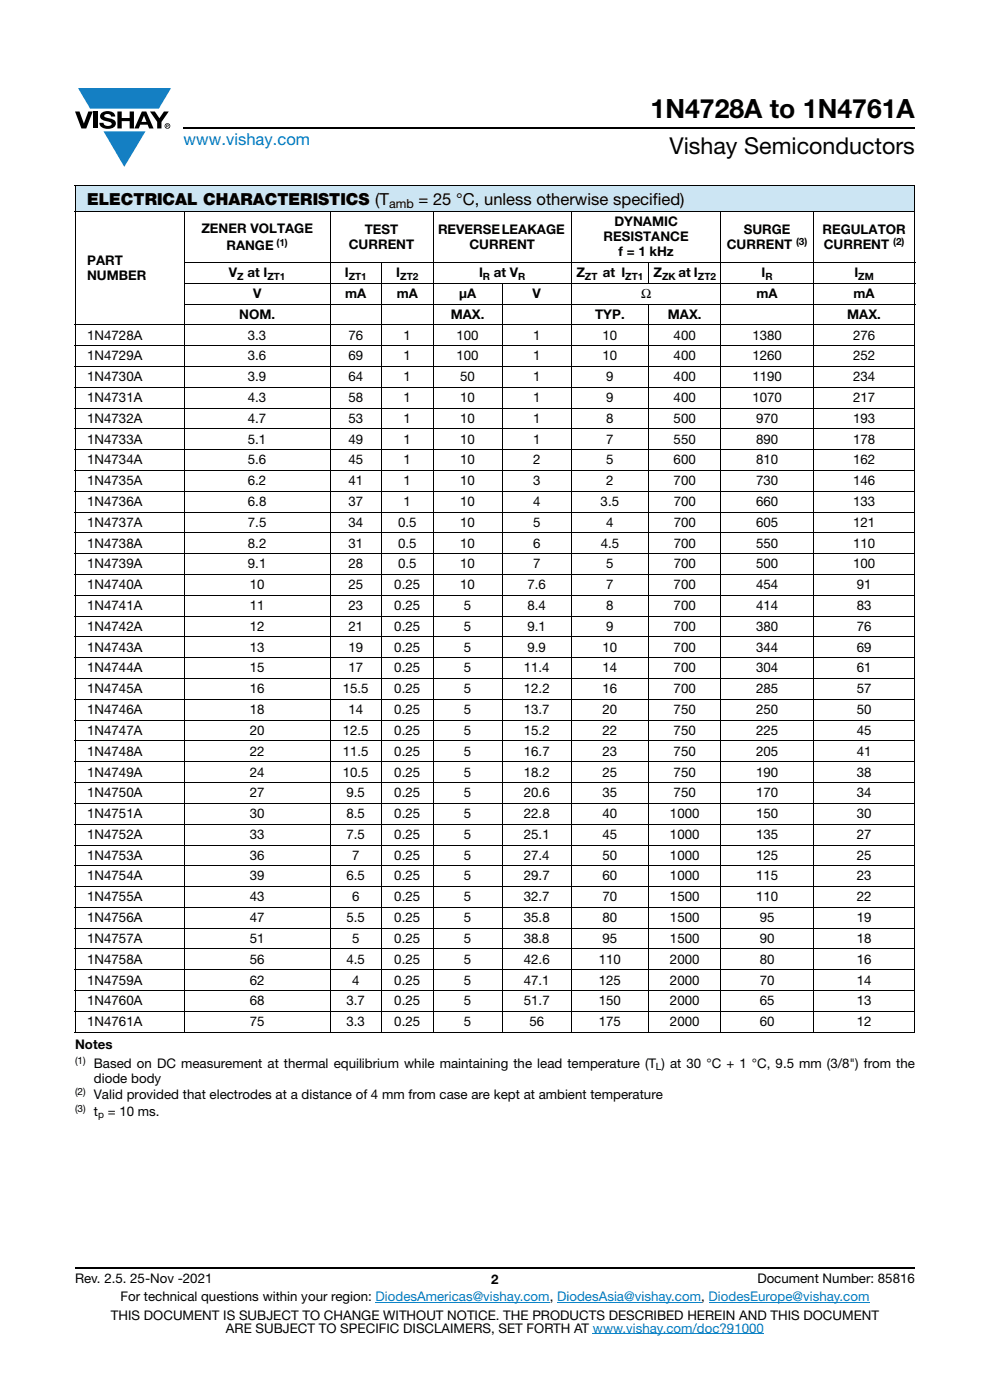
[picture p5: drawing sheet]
<svg xmlns="http://www.w3.org/2000/svg" width="210mm" height="297mm" viewBox="0 0 210 297" stroke-linecap="round" stroke-linejoin="round" font-family="sans-serif">
<defs><g id="words">
<text font-size="5.6" x="138" y="25.1">1N4728A to 1N4761A</text>
<text font-size="4.9" x="142" y="32.6">Vishay Semiconductors</text>
<text font-size="3.5" fill="#007ec4" x="38.9" y="30.7">www.vishay.com</text>
<g font-size="3.5">
<text x="18.5" y="43.5">ELECTRICAL CHARACTERISTICS (T</text>
<text x="88.8" y="43.5">= 25 °C, unless otherwise specified)</text>
</g>
<g font-size="2.8">
<text x="42.7" y="49.4">ZENER VOLTAGE</text>
<text x="48" y="53">RANGE</text>
<text x="74" y="52.8">CURRENT</text>
<text x="77.4" y="49.6">TEST</text>
<text x="92.9" y="49.6">REVERSE LEAKAGE</text>
<text x="99.6" y="52.8">CURRENT</text>
<text x="128" y="51.2">RESISTANCE</text>
<text x="130.3" y="48">DYNAMIC</text>
<text x="154.2" y="52.8">CURRENT</text>
<text x="157.8" y="49.6">SURGE</text>
<text x="174.5" y="49.6">REGULATOR</text>
<text x="174.7" y="52.8">CURRENT</text>
<text x="18.5" y="56.2">PART</text>
<text x="18.5" y="59.4">NUMBER</text>
<text x="48.5" y="58.8">V</text>
<text x="52.5" y="58.8">at I</text>
<text x="73.1" y="58.8">I</text>
<text x="84" y="58.8">I</text>
<text x="101.6" y="58.8">I</text>
<text x="104.7" y="58.8">at V</text>
<text x="122.3" y="58.8">Z</text>
<text x="127.9" y="58.8">at I</text>
<text x="131.2" y="54.4">f = 1 kHz</text>
<text x="138.6" y="58.8">Z</text>
<text x="144" y="58.8">at I</text>
<text x="161.6" y="58.8">I</text>
<text x="181.2" y="58.8">I</text>
<text x="53.7" y="63.2">V</text>
<text x="73.2" y="63.2">mA</text>
<text x="84.2" y="63.2">mA</text>
<text x="97.4" y="63.2">μA</text>
<text x="113" y="63.2">V</text>
<text x="136" y="63.2">Ω</text>
<text x="160.5" y="63.2">mA</text>
<text x="181" y="63.2">mA</text>
<text x="50.7" y="67.6">NOM.</text>
<text x="95.6" y="67.6">MAX.</text>
<text x="126.2" y="67.6">TYP.</text>
<text x="141.7" y="67.6">MAX.</text>
<text x="179.7" y="67.6">MAX.</text>
<text x="18.5" y="72">1N4728A</text>
<text x="18.5" y="76.5">1N4729A</text>
<text x="52.6" y="72">3.3</text>
<text x="52.6" y="76.5">3.6</text>
<text x="73.9" y="72">76</text>
<text x="73.9" y="76.5">69</text>
<text x="85.6" y="72">1</text>
<text x="85.6" y="76.5">1</text>
<text x="96.8" y="72">100</text>
<text x="96.8" y="76.5">100</text>
<text x="113.1" y="72">1</text>
<text x="113.1" y="76.5">1</text>
<text x="127.8" y="72">10</text>
<text x="127.8" y="76.5">10</text>
<text x="142.9" y="72">400</text>
<text x="142.9" y="76.5">400</text>
<text x="159.6" y="72">1380</text>
<text x="159.6" y="76.5">1260</text>
<text x="180.9" y="72">276</text>
<text x="180.9" y="76.5">252</text>
<text x="18.5" y="80.9">1N4730A</text>
<text x="52.6" y="80.9">3.9</text>
<text x="73.9" y="80.9">64</text>
<text x="85.6" y="80.9">1</text>
<text x="97.6" y="80.9">50</text>
<text x="113.1" y="80.9">1</text>
<text x="128.6" y="80.9">9</text>
<text x="142.9" y="80.9">400</text>
<text x="159.6" y="80.9">1190</text>
<text x="180.9" y="80.9">234</text>
<text x="18.5" y="85.3">1N4731A</text>
<text x="18.5" y="89.7">1N4732A</text>
<text x="52.6" y="85.3">4.3</text>
<text x="52.6" y="89.7">4.7</text>
<text x="73.9" y="85.3">58</text>
<text x="73.9" y="89.7">53</text>
<text x="85.6" y="85.3">1</text>
<text x="85.6" y="89.7">1</text>
<text x="97.6" y="85.3">10</text>
<text x="97.6" y="89.7">10</text>
<text x="113.1" y="85.3">1</text>
<text x="113.1" y="89.7">1</text>
<text x="128.6" y="85.3">9</text>
<text x="128.6" y="89.7">8</text>
<text x="142.9" y="85.3">400</text>
<text x="142.9" y="89.7">500</text>
<text x="159.6" y="85.3">1070</text>
<text x="160.4" y="89.7">970</text>
<text x="180.9" y="85.3">217</text>
<text x="180.9" y="89.7">193</text>
<text x="18.5" y="94.1">1N4733A</text>
<text x="52.6" y="94.1">5.1</text>
<text x="73.9" y="94.1">49</text>
<text x="85.6" y="94.1">1</text>
<text x="97.6" y="94.1">10</text>
<text x="113.1" y="94.1">1</text>
<text x="128.6" y="94.1">7</text>
<text x="142.9" y="94.1">550</text>
<text x="160.4" y="94.1">890</text>
<text x="180.9" y="94.1">178</text>
<text x="18.5" y="98.5">1N4734A</text>
<text x="52.6" y="98.5">5.6</text>
<text x="73.9" y="98.5">45</text>
<text x="85.6" y="98.5">1</text>
<text x="97.6" y="98.5">10</text>
<text x="113.1" y="98.5">2</text>
<text x="128.6" y="98.5">5</text>
<text x="142.9" y="98.5">600</text>
<text x="160.4" y="98.5">810</text>
<text x="180.9" y="98.5">162</text>
<text x="18.5" y="102.9">1N4735A</text>
<text x="18.5" y="107.3">1N4736A</text>
<text x="52.6" y="102.9">6.2</text>
<text x="52.6" y="107.3">6.8</text>
<text x="73.9" y="102.9">41</text>
<text x="73.9" y="107.3">37</text>
<text x="85.6" y="102.9">1</text>
<text x="85.6" y="107.3">1</text>
<text x="97.6" y="102.9">10</text>
<text x="97.6" y="107.3">10</text>
<text x="113.1" y="102.9">3</text>
<text x="113.1" y="107.3">4</text>
<text x="127.4" y="107.3">3.5</text>
<text x="128.6" y="102.9">2</text>
<text x="142.9" y="102.9">700</text>
<text x="142.9" y="107.3">700</text>
<text x="160.4" y="102.9">730</text>
<text x="160.4" y="107.3">660</text>
<text x="180.9" y="102.9">146</text>
<text x="180.9" y="107.3">133</text>
<text x="18.5" y="111.8">1N4737A</text>
<text x="52.6" y="111.8">7.5</text>
<text x="73.9" y="111.8">34</text>
<text x="84.4" y="111.8">0.5</text>
<text x="97.6" y="111.8">10</text>
<text x="113.1" y="111.8">5</text>
<text x="128.6" y="111.8">4</text>
<text x="142.9" y="111.8">700</text>
<text x="160.4" y="111.8">605</text>
<text x="180.9" y="111.8">121</text>
<text x="18.5" y="116.2">1N4738A</text>
<text x="52.6" y="116.2">8.2</text>
<text x="73.9" y="116.2">31</text>
<text x="84.4" y="116.2">0.5</text>
<text x="97.6" y="116.2">10</text>
<text x="113.1" y="116.2">6</text>
<text x="127.4" y="116.2">4.5</text>
<text x="142.9" y="116.2">700</text>
<text x="160.4" y="116.2">550</text>
<text x="180.9" y="116.2">110</text>
<text x="18.5" y="120.6">1N4739A</text>
<text x="18.5" y="125">1N4740A</text>
<text x="52.6" y="120.6">9.1</text>
<text x="53" y="125">10</text>
<text x="73.9" y="125">25</text>
<text x="73.9" y="120.6">28</text>
<text x="83.6" y="125">0.25</text>
<text x="84.4" y="120.6">0.5</text>
<text x="97.6" y="125">10</text>
<text x="97.6" y="120.6">10</text>
<text x="111.9" y="125">7.6</text>
<text x="113.1" y="120.6">7</text>
<text x="128.6" y="125">7</text>
<text x="128.6" y="120.6">5</text>
<text x="142.9" y="125">700</text>
<text x="142.9" y="120.6">700</text>
<text x="160.4" y="125">454</text>
<text x="160.4" y="120.6">500</text>
<text x="180.9" y="120.6">100</text>
<text x="181.7" y="125">91</text>
<text x="18.5" y="129.4">1N4741A</text>
<text x="53" y="129.4">11</text>
<text x="73.9" y="129.4">23</text>
<text x="83.6" y="129.4">0.25</text>
<text x="98.4" y="129.4">5</text>
<text x="111.9" y="129.4">8.4</text>
<text x="128.6" y="129.4">8</text>
<text x="142.9" y="129.4">700</text>
<text x="160.4" y="129.4">414</text>
<text x="181.7" y="129.4">83</text>
<text x="18.5" y="133.8">1N4742A</text>
<text x="53" y="133.8">12</text>
<text x="73.9" y="133.8">21</text>
<text x="83.6" y="133.8">0.25</text>
<text x="98.4" y="133.8">5</text>
<text x="111.9" y="133.8">9.1</text>
<text x="128.6" y="133.8">9</text>
<text x="142.9" y="133.8">700</text>
<text x="160.4" y="133.8">380</text>
<text x="181.7" y="133.8">76</text>
<text x="18.5" y="138.3">1N4743A</text>
<text x="18.5" y="142.7">1N4744A</text>
<text x="53" y="138.3">13</text>
<text x="53" y="142.7">15</text>
<text x="73.9" y="138.3">19</text>
<text x="73.9" y="142.7">17</text>
<text x="83.6" y="138.3">0.25</text>
<text x="83.6" y="142.7">0.25</text>
<text x="98.4" y="138.3">5</text>
<text x="98.4" y="142.7">5</text>
<text x="111.1" y="142.7">11.4</text>
<text x="111.9" y="138.3">9.9</text>
<text x="127.8" y="138.3">10</text>
<text x="127.8" y="142.7">14</text>
<text x="142.9" y="138.3">700</text>
<text x="142.9" y="142.7">700</text>
<text x="160.4" y="138.3">344</text>
<text x="160.4" y="142.7">304</text>
<text x="181.7" y="138.3">69</text>
<text x="181.7" y="142.7">61</text>
<text x="18.5" y="147.1">1N4745A</text>
<text x="53" y="147.1">16</text>
<text x="72.7" y="147.1">15.5</text>
<text x="83.6" y="147.1">0.25</text>
<text x="98.4" y="147.1">5</text>
<text x="111.1" y="147.1">12.2</text>
<text x="127.8" y="147.1">16</text>
<text x="142.9" y="147.1">700</text>
<text x="160.4" y="147.1">285</text>
<text x="181.7" y="147.1">57</text>
<text x="18.5" y="151.5">1N4746A</text>
<text x="18.5" y="155.9">1N4747A</text>
<text x="53" y="151.5">18</text>
<text x="53" y="155.9">20</text>
<text x="72.7" y="155.9">12.5</text>
<text x="73.9" y="151.5">14</text>
<text x="83.6" y="151.5">0.25</text>
<text x="83.6" y="155.9">0.25</text>
<text x="98.4" y="151.5">5</text>
<text x="98.4" y="155.9">5</text>
<text x="111.1" y="151.5">13.7</text>
<text x="111.1" y="155.9">15.2</text>
<text x="127.8" y="151.5">20</text>
<text x="127.8" y="155.9">22</text>
<text x="142.9" y="151.5">750</text>
<text x="142.9" y="155.9">750</text>
<text x="160.4" y="151.5">250</text>
<text x="160.4" y="155.9">225</text>
<text x="181.7" y="151.5">50</text>
<text x="181.7" y="155.9">45</text>
<text x="18.5" y="160.3">1N4748A</text>
<text x="53" y="160.3">22</text>
<text x="72.7" y="160.3">11.5</text>
<text x="83.6" y="160.3">0.25</text>
<text x="98.4" y="160.3">5</text>
<text x="111.1" y="160.3">16.7</text>
<text x="127.8" y="160.3">23</text>
<text x="142.9" y="160.3">750</text>
<text x="160.4" y="160.3">205</text>
<text x="181.7" y="160.3">41</text>
<text x="18.5" y="164.7">1N4749A</text>
<text x="53" y="164.7">24</text>
<text x="72.7" y="164.7">10.5</text>
<text x="83.6" y="164.7">0.25</text>
<text x="98.4" y="164.7">5</text>
<text x="111.1" y="164.7">18.2</text>
<text x="127.8" y="164.7">25</text>
<text x="142.9" y="164.7">750</text>
<text x="160.4" y="164.7">190</text>
<text x="181.7" y="164.7">38</text>
<text x="18.5" y="169.1">1N4750A</text>
<text x="18.5" y="173.5">1N4751A</text>
<text x="53" y="169.1">27</text>
<text x="53" y="173.5">30</text>
<text x="73.5" y="169.1">9.5</text>
<text x="73.5" y="173.5">8.5</text>
<text x="83.6" y="169.1">0.25</text>
<text x="83.6" y="173.5">0.25</text>
<text x="98.4" y="169.1">5</text>
<text x="98.4" y="173.5">5</text>
<text x="111.1" y="169.1">20.6</text>
<text x="111.1" y="173.5">22.8</text>
<text x="127.8" y="169.1">35</text>
<text x="127.8" y="173.5">40</text>
<text x="142.1" y="173.5">1000</text>
<text x="142.9" y="169.1">750</text>
<text x="160.4" y="169.1">170</text>
<text x="160.4" y="173.5">150</text>
<text x="181.7" y="169.1">34</text>
<text x="181.7" y="173.5">30</text>
<text x="18.5" y="178">1N4752A</text>
<text x="53" y="178">33</text>
<text x="73.5" y="178">7.5</text>
<text x="83.6" y="178">0.25</text>
<text x="98.4" y="178">5</text>
<text x="111.1" y="178">25.1</text>
<text x="127.8" y="178">45</text>
<text x="142.1" y="178">1000</text>
<text x="160.4" y="178">135</text>
<text x="181.7" y="178">27</text>
<text x="18.5" y="182.4">1N4753A</text>
<text x="53" y="182.4">36</text>
<text x="74.7" y="182.4">7</text>
<text x="83.6" y="182.4">0.25</text>
<text x="98.4" y="182.4">5</text>
<text x="111.1" y="182.4">27.4</text>
<text x="127.8" y="182.4">50</text>
<text x="142.1" y="182.4">1000</text>
<text x="160.4" y="182.4">125</text>
<text x="181.7" y="182.4">25</text>
<text x="18.5" y="186.8">1N4754A</text>
<text x="18.5" y="191.2">1N4755A</text>
<text x="53" y="186.8">39</text>
<text x="53" y="191.2">43</text>
<text x="73.5" y="186.8">6.5</text>
<text x="74.7" y="191.2">6</text>
<text x="83.6" y="191.2">0.25</text>
<text x="83.6" y="186.8">0.25</text>
<text x="98.4" y="191.2">5</text>
<text x="98.4" y="186.8">5</text>
<text x="111.1" y="191.2">32.7</text>
<text x="111.1" y="186.8">29.7</text>
<text x="127.8" y="191.2">70</text>
<text x="127.8" y="186.8">60</text>
<text x="142.1" y="191.2">1500</text>
<text x="142.1" y="186.8">1000</text>
<text x="160.4" y="191.2">110</text>
<text x="160.4" y="186.8">115</text>
<text x="181.7" y="191.2">22</text>
<text x="181.7" y="186.8">23</text>
<text x="18.5" y="195.6">1N4756A</text>
<text x="53" y="195.6">47</text>
<text x="73.5" y="195.6">5.5</text>
<text x="83.6" y="195.6">0.25</text>
<text x="98.4" y="195.6">5</text>
<text x="111.1" y="195.6">35.8</text>
<text x="127.8" y="195.6">80</text>
<text x="142.1" y="195.6">1500</text>
<text x="161.2" y="195.6">95</text>
<text x="181.7" y="195.6">19</text>
<text x="18.5" y="200">1N4757A</text>
<text x="53" y="200">51</text>
<text x="74.7" y="200">5</text>
<text x="83.6" y="200">0.25</text>
<text x="98.4" y="200">5</text>
<text x="111.1" y="200">38.8</text>
<text x="127.8" y="200">95</text>
<text x="142.1" y="200">1500</text>
<text x="161.2" y="200">90</text>
<text x="181.7" y="200">18</text>
<text x="18.5" y="204.5">1N4758A</text>
<text x="18.5" y="208.9">1N4759A</text>
<text x="53" y="204.5">56</text>
<text x="53" y="208.9">62</text>
<text x="73.5" y="204.5">4.5</text>
<text x="74.7" y="208.9">4</text>
<text x="83.6" y="208.9">0.25</text>
<text x="83.6" y="204.5">0.25</text>
<text x="98.4" y="208.9">5</text>
<text x="98.4" y="204.5">5</text>
<text x="111.1" y="208.9">47.1</text>
<text x="111.1" y="204.5">42.6</text>
<text x="127" y="208.9">125</text>
<text x="127" y="204.5">110</text>
<text x="142.1" y="208.9">2000</text>
<text x="142.1" y="204.5">2000</text>
<text x="161.2" y="208.9">70</text>
<text x="161.2" y="204.5">80</text>
<text x="181.7" y="208.9">14</text>
<text x="181.7" y="204.5">16</text>
<text x="18.5" y="213.3">1N4760A</text>
<text x="53" y="213.3">68</text>
<text x="73.5" y="213.3">3.7</text>
<text x="83.6" y="213.3">0.25</text>
<text x="98.4" y="213.3">5</text>
<text x="111.1" y="213.3">51.7</text>
<text x="127" y="213.3">150</text>
<text x="142.1" y="213.3">2000</text>
<text x="161.2" y="213.3">65</text>
<text x="181.7" y="213.3">13</text>
<text x="18.5" y="217.7">1N4761A</text>
<text x="53" y="217.7">75</text>
<text x="73.5" y="217.7">3.3</text>
<text x="83.6" y="217.7">0.25</text>
<text x="98.4" y="217.7">5</text>
<text x="112.3" y="217.7">56</text>
<text x="127" y="217.7">175</text>
<text x="142.1" y="217.7">2000</text>
<text x="161.2" y="217.7">60</text>
<text x="181.7" y="217.7">12</text>
<text x="15.9" y="222.6">Notes</text>
<text x="19.9" y="226.5">Based on DC measurement at thermal equilibrium while maintaining the lead temperature (T ) at 30 °C + 1 °C, 9.5 mm (3/8&quot;) from the</text>
<text x="19.9" y="229.7">diode body</text>
<text x="19.9" y="233.2">Valid provided that electrodes at a distance of 4 mm from case are kept at ambient temperature</text>
<text x="19.9" y="236.8">t</text>
<text x="22.8" y="236.8">= 10 ms.</text>
<text x="15.9" y="272.2">Rev. 2.5. 25-Nov -2021</text>
<text x="104.2" y="272.5">2</text>
<text x="160.6" y="272.2">Document Number: 85816</text>
<text x="23.5" y="279.9">THIS DOCUMENT IS SUBJECT TO CHANGE WITHOUT NOTICE. THE PRODUCTS DESCRIBED HEREIN AND THIS DOCUMENT</text>
<text x="25.6" y="276">For technical questions within your region: DiodesAmericas@vishay.com, DiodesAsia@vishay.com, DiodesEurope@vishay.com</text>
<text x="47.9" y="282.7">ARE SUBJECT TO SPECIFIC DISCLAIMERS, SET FORTH AT www.vishay.com/doc?91000</text>
</g>
<text font-size="2.6" x="82.5" y="44.2">amb</text>
<g font-size="2.1">
<text x="58.6" y="52.1">(1)</text>
<text x="168.9" y="51.9">(3)</text>
<text x="189.4" y="51.9">(2)</text>
<text x="50.3" y="59.3">Z</text>
<text x="56.7" y="59.3">ZT1</text>
<text x="74" y="59.3">ZT1</text>
<text x="84.9" y="59.3">ZT2</text>
<text x="102.4" y="59.3">R</text>
<text x="109.9" y="59.3">R</text>
<text x="124.1" y="59.3">ZT</text>
<text x="132.6" y="59.3">ZT1</text>
<text x="140.4" y="59.3">ZK</text>
<text x="148" y="59.3">ZT2</text>
<text x="162.4" y="59.3">R</text>
<text x="182.1" y="59.3">ZM</text>
<text x="15.9" y="225.7">(1)</text>
<text x="139.1" y="227">L</text>
<text x="15.9" y="232.4">(2)</text>
<text x="15.9" y="235.9">(3)</text>
<text x="20.8" y="237.3">p</text>
</g>
</g></defs>
<g fill="#147fc3">
<path d="M16.6 18.7h19.7l-2.6 4.3h-1.1h-13.5z"/>
<path d="M22 27.9h8.9l-4.5 7.5z"/>
</g>
<g fill="#000">
<path d="M15.9 23.7h1l.9 2.5 .9-2.5h1l-1.4 3.6h-1zM19.8 23.7h.9v3.6h-.9zM21.6 24a2.1 2.1 0 0 1 2.8 .3v.4h-.8a.79 .79 0 0 0-.7-.5 .79 .79 0 0 0-.8 .4l.2 .3 1 .2a1.08 1.08 0 0 1 1.3 1 1.08 1.08 0 0 1-1.1 1.2 1.73 1.73 0 0 1-2.4-1.2h.9a.96 .96 0 0 0 .8 .6 .96 .96 0 0 0 .9-.4 1.68 1.68 0 0 0-1.6-.7 .92 .92 0 0 1-.8-.6 .92 .92 0 0 1 .3-1zM24.9 23.7h.9v1.3h1.7v-1.3h.9v3.6h-.9v-1.6h-1.7v1.6h-.9zM31.8 23.7h1l1 1.4 1-1.4h1l-1.5 2.2v1.4h-1v-1.4z"/>
<path d="M30.5 24.5l.6 1.4h-1.1zM30.1 23.7l-1.6 3.6h.9l.4-.8h1.5l.3 .8h1l-1.6-3.6z"/>
<path d="M35.4 26.5h.2v.2h-.2zM35.3 26.4v.7h.1v-.3l.4 .3-.2-.3 .2-.2-.1-.2z"/>
<path d="M35.1 26.7a.46 .46 0 0 1 .9 0 .46 .46 0 0 1-.9 0zM34.9 26.7a.6 .6 0 0 0 1.2 0 .6 .6 0 0 0-1.2 0z"/>
</g>
<path d="M38.9 27.3h155.2M15.9 268.9h178.2" fill="none" stroke="#000" stroke-width=".36"/>
<path d="M79.7 276.3h36.9M118.2 276.3h30.5M150.3 276.3h34.1M125.8 283h36.3" fill="none" stroke="#007ec4" stroke-width=".21"/>
<path d="M15.9 39.4h178.2v5.5h-178.2z" fill="#cce5f3"/>
<g fill="#fff">
<path d="M15.9 44.9h23.2v24h-23.2z"/>
<path d="M39.1 44.9h30.9v10.8h-30.9z"/>
<path d="M70 44.9h21.9v10.8h-21.9z"/>
<path d="M91.9 44.9h29.3v10.8h-29.3z"/>
<path d="M121.2 44.9h31.7v10.8h-31.7z"/>
<path d="M152.9 44.9h19.6v10.8h-19.6z"/>
<path d="M172.5 44.9h21.6v10.8h-21.6z"/>
<path d="M39.1 55.7h30.9v4.4h-30.9z"/>
<path d="M70 55.7h10.9v4.4h-10.9z"/>
<path d="M80.9 55.7h11v4.4h-11z"/>
<path d="M91.9 55.7h29.3v4.4h-29.3z"/>
<path d="M121.2 55.7h16.3v4.4h-16.3z"/>
<path d="M137.5 55.7h15.4v4.4h-15.4z"/>
<path d="M152.9 55.7h19.6v4.4h-19.6z"/>
<path d="M172.5 55.7h21.6v4.4h-21.6z"/>
<path d="M39.1 60.1h30.9v4.4h-30.9z"/>
<path d="M70 60.1h10.9v4.4h-10.9z"/>
<path d="M80.9 60.1h11v4.4h-11z"/>
<path d="M91.9 60.1h14.6v4.4h-14.6z"/>
<path d="M106.5 60.1h14.7v4.4h-14.7z"/>
<path d="M121.2 60.1h31.7v4.4h-31.7z"/>
<path d="M152.9 60.1h19.6v4.4h-19.6z"/>
<path d="M172.5 60.1h21.6v4.4h-21.6z"/>
<path d="M39.1 64.5h30.9v4.4h-30.9z"/>
<path d="M70 64.5h36.5v4.4h-36.5z"/>
<path d="M106.5 64.5h31v4.4h-31z"/>
<path d="M137.5 64.5h15.4v4.4h-15.4z"/>
<path d="M152.9 64.5h41.2v4.4h-41.2z"/>
</g>
<g fill="none" stroke="#000" stroke-width=".21">
<path d="M15.8 39.4h178.4M15.9 39.5v179.4M194.1 39.5v179.4M15.8 44.9h178.4M39 55.7h155.2M39.1 44.8v174.3M70 44.8v174.3M80.9 55.6v163.5M91.9 44.8v174.3M106.5 60v159.1M121.2 44.8v174.3M137.5 55.6v4.6"/>
<path d="M152.9 44.8v174.3M172.5 44.8v174.3M15.8 68.9h178.4M15.8 73.3h178.4M15.8 77.8h178.4M39 60.1h155.2M39 64.5h155.2M137.5 64.4v154.7M15.8 82.2h178.4M15.8 86.6h178.4M15.8 91h178.4M15.8 95.4h178.4"/>
<path d="M15.8 99.8h178.4M15.8 104.2h178.4M15.8 108.6h178.4M15.8 113.1h178.4M15.8 117.5h178.4M15.8 121.9h178.4M15.8 126.3h178.4M15.8 130.7h178.4M15.8 135.1h178.4M15.8 139.5h178.4M15.8 144h178.4M15.8 148.4h178.4"/>
<path d="M15.8 152.8h178.4M15.8 157.2h178.4M15.8 161.6h178.4M15.8 166h178.4M15.8 170.4h178.4M15.8 174.8h178.4M15.8 179.3h178.4M15.8 183.7h178.4M15.8 188.1h178.4M15.8 192.5h178.4M15.8 196.9h178.4M15.8 201.3h178.4"/>
<path d="M15.8 205.7h178.4M15.8 210.2h178.4M15.8 214.6h178.4M15.8 219h178.4"/>
</g>
<use href="#words"/>
</svg>
